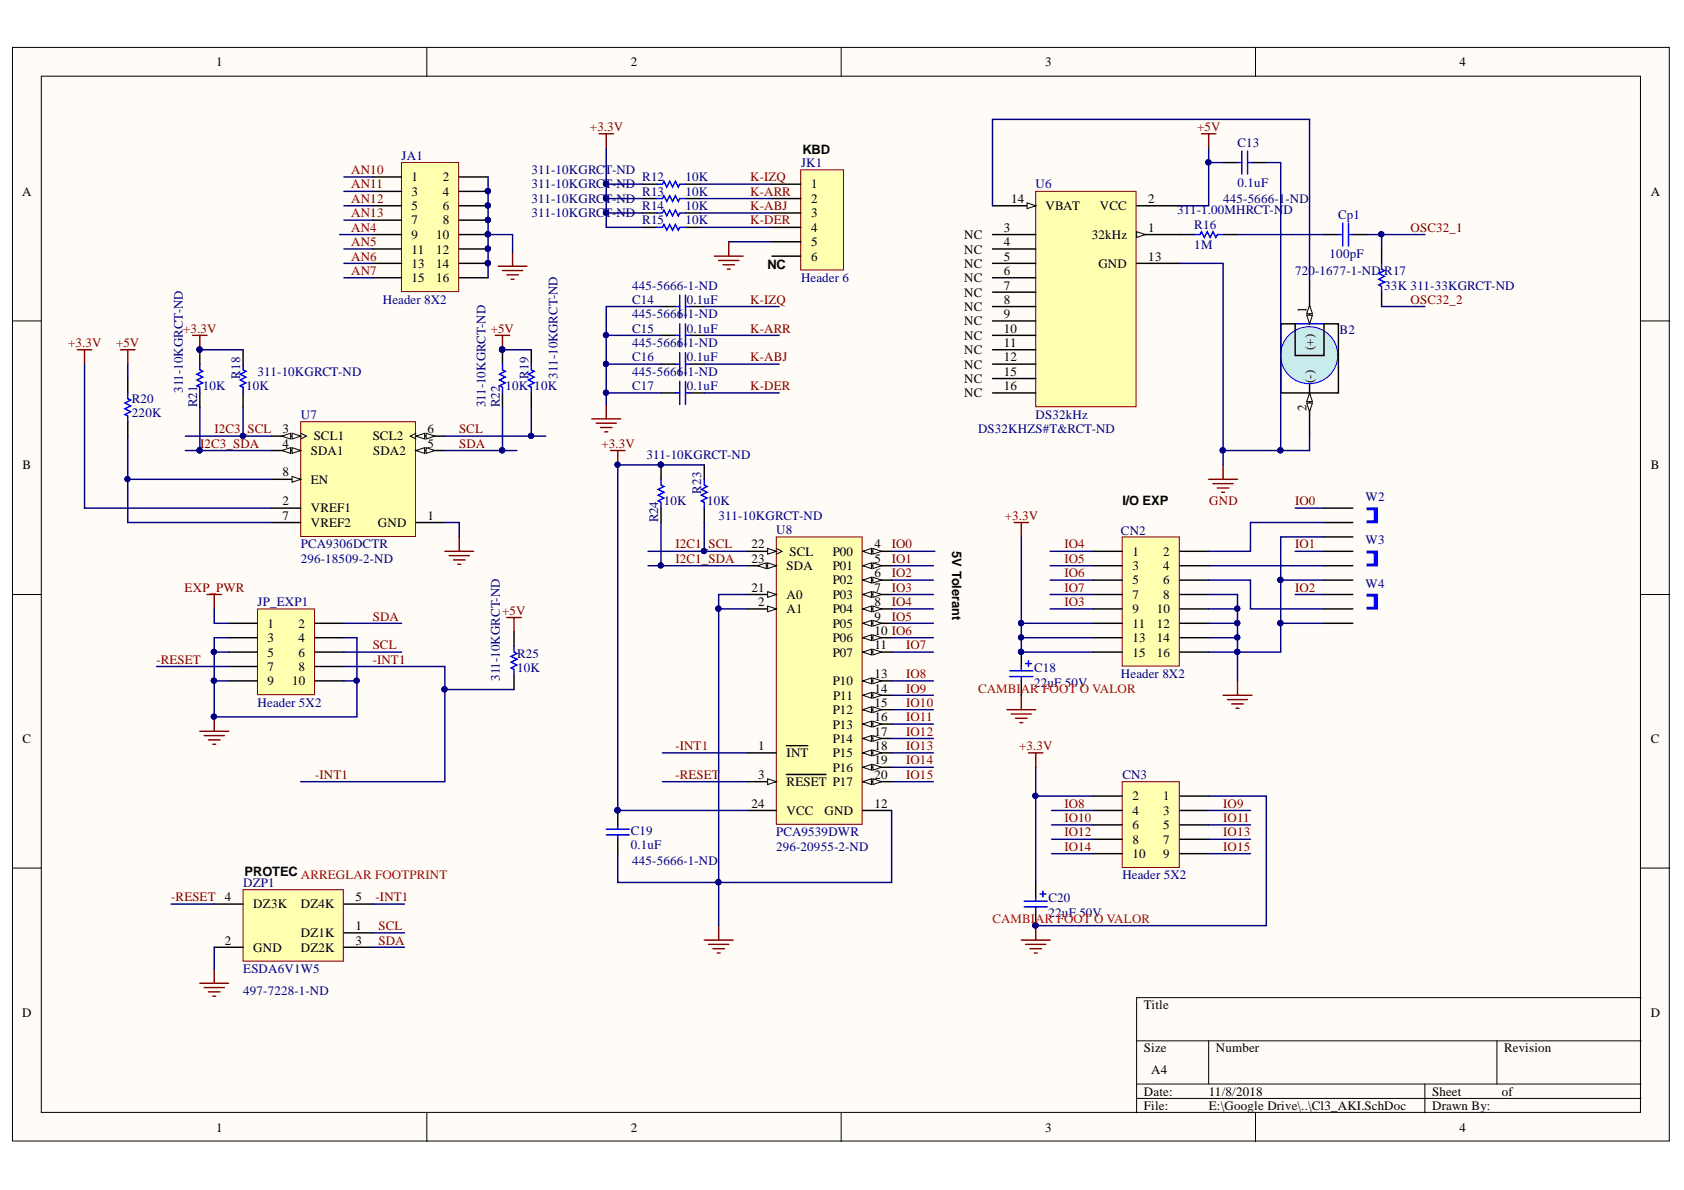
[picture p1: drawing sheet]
<svg xmlns="http://www.w3.org/2000/svg" width="297mm" height="210mm" viewBox="0 0 297 210" stroke-linecap="round" stroke-linejoin="round" font-family="sans-serif">
<defs><g id="words">
<g font-size="2.3">
<text x="38.2" y="11.7">1</text>
<text x="111.3" y="11.7">2</text>
<text x="184.4" y="11.7">3</text>
<text x="257.5" y="11.7">4</text>
<text x="141.5" y="27.1">KBD</text>
<text x="3.9" y="34.5">A</text>
<text x="72.6" y="32">1</text>
<text x="72.6" y="34.5">3</text>
<text x="78.1" y="32">2</text>
<text x="78.1" y="34.5">4</text>
<text x="143.1" y="33.2">1</text>
<text x="143.1" y="35.8">2</text>
<text x="178.3" y="35.8">14</text>
<text x="202.5" y="35.8">2</text>
<text x="291.2" y="34.5">A</text>
<text x="72.6" y="37">5</text>
<text x="72.6" y="39.6">7</text>
<text x="78.1" y="37">6</text>
<text x="78.1" y="39.6">8</text>
<text x="143.1" y="38.3">3</text>
<text x="143.1" y="40.8">4</text>
<text x="177.1" y="40.8">3</text>
<text x="184.4" y="37">VBAT</text>
<text x="194" y="37">VCC</text>
<text x="202.5" y="40.8">1</text>
<text x="72.6" y="42.1">9</text>
<text x="72.6" y="44.7">11</text>
<text x="72.6" y="47.3">13</text>
<text x="76.9" y="42.1">10</text>
<text x="76.9" y="44.7">12</text>
<text x="76.9" y="47.3">14</text>
<text x="135.4" y="47.5">NC</text>
<text x="143.1" y="43.5">5</text>
<text x="143.1" y="46">6</text>
<text x="170.1" y="42.1">NC</text>
<text x="170.1" y="44.7">NC</text>
<text x="170.1" y="47.3">NC</text>
<text x="177.1" y="43.5">4</text>
<text x="177.1" y="46">5</text>
<text x="192.6" y="42.1">32kHz</text>
<text x="193.7" y="47.3">GND</text>
<text x="202.5" y="46">13</text>
<text x="72.6" y="49.8">15</text>
<text x="76.9" y="49.8">16</text>
<text x="170.1" y="49.8">NC</text>
<text x="170.1" y="52.3">NC</text>
<text x="177.1" y="48.5">6</text>
<text x="177.1" y="51.1">7</text>
<text x="177.1" y="53.6">8</text>
<text x="170.1" y="54.9">NC</text>
<text x="170.1" y="57.4">NC</text>
<text x="170.1" y="59.9">NC</text>
<text x="177.1" y="56.1">9</text>
<text x="177.1" y="58.7">10</text>
<text x="230.5" y="55.1" transform="rotate(-90 230.5 55.1)">1</text>
<text x="170.1" y="62.5">NC</text>
<text x="170.1" y="65">NC</text>
<text x="177.1" y="61.2">11</text>
<text x="177.1" y="63.7">12</text>
<text x="231.7" y="61.7" transform="rotate(-90 231.7 61.7)">(+)</text>
<text x="170.1" y="67.6">NC</text>
<text x="170.1" y="70.1">NC</text>
<text x="177.1" y="66.3">15</text>
<text x="177.1" y="68.8">16</text>
<text x="231.7" y="67.6" transform="rotate(-90 231.7 67.6)">(-)</text>
<text x="49.8" y="76.4">3</text>
<text x="55.3" y="77.7">SCL1</text>
<text x="65.7" y="77.7">SCL2</text>
<text x="75.4" y="76.4">6</text>
<text x="230.5" y="72.5" transform="rotate(-90 230.5 72.5)">2</text>
<text x="4" y="82.8">B</text>
<text x="49.8" y="79">4</text>
<text x="54.8" y="80.2">SDA1</text>
<text x="65.8" y="80.2">SDA2</text>
<text x="75.4" y="79">5</text>
<text x="291.2" y="82.8">B</text>
<text x="49.8" y="89.1">2</text>
<text x="49.8" y="84">8</text>
<text x="54.8" y="85.3">EN</text>
<text x="198" y="89.1">I/O EXP</text>
<text x="49.8" y="91.6">7</text>
<text x="54.8" y="90.4">VREF1</text>
<text x="54.8" y="92.9">VREF2</text>
<text x="66.7" y="92.9">GND</text>
<text x="75.4" y="91.6">1</text>
<text x="132.6" y="96.7">22</text>
<text x="132.6" y="99.3">23</text>
<text x="138.8" y="100.5">SDA</text>
<text x="139.3" y="98">SCL</text>
<text x="146.9" y="98">P00</text>
<text x="146.9" y="100.5">P01</text>
<text x="154.2" y="96.7">4</text>
<text x="154.2" y="99.3">5</text>
<text x="154.2" y="101.8">6</text>
<text x="167.9" y="97.2" transform="rotate(90 167.9 97.2)">5V Tolerant</text>
<text x="199.8" y="98">1</text>
<text x="199.8" y="100.5">3</text>
<text x="205.2" y="98">2</text>
<text x="205.2" y="100.5">4</text>
<text x="132.6" y="104.4">21</text>
<text x="133.8" y="106.9">2</text>
<text x="138.8" y="105.7">A0</text>
<text x="146.9" y="103.1">P02</text>
<text x="146.9" y="105.7">P03</text>
<text x="154.2" y="104.4">7</text>
<text x="154.2" y="106.9">8</text>
<text x="199.8" y="103.1">5</text>
<text x="199.8" y="105.7">7</text>
<text x="205.2" y="103.1">6</text>
<text x="205.2" y="105.7">8</text>
<text x="47.2" y="110.7">1</text>
<text x="47.2" y="113.3">3</text>
<text x="52.6" y="110.7">2</text>
<text x="52.6" y="113.3">4</text>
<text x="138.8" y="108.2">A1</text>
<text x="146.9" y="108.2">P04</text>
<text x="146.9" y="110.7">P05</text>
<text x="146.9" y="113.3">P06</text>
<text x="154.2" y="109.5">9</text>
<text x="154.2" y="112">10 IO6</text>
<text x="199.8" y="108.2">9</text>
<text x="199.8" y="110.7">11</text>
<text x="199.8" y="113.3">13</text>
<text x="204.1" y="108.2">10</text>
<text x="204.1" y="110.7">12</text>
<text x="204.1" y="113.3">14</text>
<text x="47.2" y="115.8">5</text>
<text x="47.2" y="118.4">7</text>
<text x="52.6" y="115.8">6</text>
<text x="52.6" y="118.4">8</text>
<text x="146.9" y="115.8">P07</text>
<text x="154.2" y="114.6">11</text>
<text x="154.2" y="119.6">13</text>
<text x="199.8" y="115.8">15</text>
<text x="204.1" y="115.8">16</text>
<text x="47.2" y="120.9">9</text>
<text x="51.5" y="120.9">10</text>
<text x="146.9" y="120.9">P10</text>
<text x="146.9" y="126">P12</text>
<text x="147" y="123.4">P11</text>
<text x="154.2" y="122.2">14</text>
<text x="154.2" y="124.7">15</text>
<text x="4" y="131">C</text>
<text x="146.9" y="128.5">P13</text>
<text x="146.9" y="131">P14</text>
<text x="154.2" y="127.2">16</text>
<text x="154.2" y="129.8">17</text>
<text x="291.2" y="131">C</text>
<text x="133.8" y="132.3">1</text>
<text x="133.8" y="137.4">3</text>
<text x="138.8" y="133.6">INT</text>
<text x="146.9" y="133.6">P15</text>
<text x="146.9" y="136.1">P16</text>
<text x="154.2" y="132.3">18</text>
<text x="154.2" y="134.8">19</text>
<text x="154.2" y="137.4">20</text>
<text x="132.6" y="142.4">24</text>
<text x="138.8" y="138.6">RESET P17</text>
<text x="138.8" y="143.7">VCC</text>
<text x="145.4" y="143.7">GND</text>
<text x="154.2" y="142.4">12</text>
<text x="199.8" y="141.2">2</text>
<text x="199.8" y="143.7">4</text>
<text x="205.2" y="141.2">1</text>
<text x="205.2" y="143.7">3</text>
<text x="199.8" y="146.3">6</text>
<text x="199.8" y="148.8">8</text>
<text x="205.2" y="146.3">5</text>
<text x="205.2" y="148.8">7</text>
<text x="43.1" y="154.5">PROTEC</text>
<text x="199.8" y="151.3">10</text>
<text x="205.2" y="151.3">9</text>
<text x="39.7" y="158.9">4</text>
<text x="44.7" y="160.2">DZ3K</text>
<text x="53" y="160.2">DZ4K</text>
<text x="62.7" y="158.9">5</text>
<text x="39.7" y="166.6">2</text>
<text x="44.7" y="167.9">GND</text>
<text x="53" y="165.4">DZ1K</text>
<text x="53" y="167.9">DZ2K</text>
<text x="62.7" y="164.1">1</text>
<text x="62.7" y="166.6">3</text>
<text x="3.9" y="179.3">D</text>
<text x="201.8" y="178">Title</text>
<text x="291.2" y="179.3">D</text>
<text x="201.8" y="185.6">Size</text>
<text x="214.5" y="185.6">Number</text>
<text x="265.3" y="185.6">Revision</text>
<text x="203.1" y="189.4">A4</text>
<text x="201.8" y="193.3">Date:</text>
<text x="201.8" y="195.8">File:</text>
<text x="213.2" y="193.3">11/8/2018</text>
<text x="213.2" y="195.8">E:\Google Drive\..\Cl3_AKI.SchDoc</text>
<text x="252.6" y="193.3">Sheet</text>
<text x="252.6" y="195.8">Drawn By:</text>
<text x="264.9" y="193.3">of</text>
<text x="38.2" y="199.6">1</text>
<text x="111.3" y="199.6">2</text>
<text x="184.4" y="199.6">3</text>
<text x="257.5" y="199.6">4</text>
</g>
<g font-size="2.3" fill="#800000">
<text x="104.1" y="23.1">+3.3V</text>
<text x="211.2" y="23.1">+5V</text>
<text x="61.9" y="30.7">AN10</text>
<text x="61.9" y="33.2">AN11</text>
<text x="61.9" y="35.8">AN12</text>
<text x="132.3" y="32">K-IZQ</text>
<text x="132.3" y="34.5">K-ARR</text>
<text x="61.9" y="40.8">AN4</text>
<text x="61.9" y="38.3">AN13</text>
<text x="132.3" y="37">K-ABJ</text>
<text x="132.3" y="39.6">K-DER</text>
<text x="248.8" y="40.8">OSC32_1</text>
<text x="61.9" y="43.5">AN5</text>
<text x="61.9" y="46">AN6</text>
<text x="61.9" y="48.5">AN7</text>
<text x="132.3" y="53.6">K-IZQ</text>
<text x="248.8" y="53.6">OSC32_2</text>
<text x="32.3" y="58.7">+3.3V</text>
<text x="86.6" y="58.7">+5V</text>
<text x="132.3" y="58.7">K-ARR</text>
<text x="12" y="61.2">+3.3V</text>
<text x="20.5" y="61.2">+5V</text>
<text x="132.3" y="63.7">K-ABJ</text>
<text x="132.3" y="68.8">K-DER</text>
<text x="37.8" y="76.4">I2C3_SCL</text>
<text x="81" y="76.4">SCL</text>
<text x="35.3" y="79">I2C3_SDA</text>
<text x="81" y="79">SDA</text>
<text x="106.1" y="79">+3.3V</text>
<text x="213.3" y="89.1">GND</text>
<text x="228.4" y="89.1">IO0</text>
<text x="177.2" y="91.6">+3.3V</text>
<text x="119.1" y="96.7">I2C1_SCL</text>
<text x="119.1" y="99.3">I2C1_SDA</text>
<text x="157.3" y="96.7">IO0</text>
<text x="157.3" y="99.3">IO1</text>
<text x="157.3" y="101.8">IO2</text>
<text x="187.7" y="96.7">IO4</text>
<text x="187.7" y="99.3">IO5</text>
<text x="187.7" y="101.8">IO6</text>
<text x="228.4" y="96.7">IO1</text>
<text x="32.6" y="104.4">EXP_PWR</text>
<text x="157.3" y="104.4">IO3</text>
<text x="157.3" y="106.9">IO4</text>
<text x="187.7" y="106.9">IO3</text>
<text x="187.7" y="104.4">IO7</text>
<text x="228.4" y="104.4">IO2</text>
<text x="65.7" y="109.5">SDA</text>
<text x="88.6" y="108.5">+5V</text>
<text x="157.3" y="109.5">IO5</text>
<text x="27.6" y="117.1">-RESET</text>
<text x="65.7" y="114.6">SCL</text>
<text x="65.7" y="117.1">-INT1</text>
<text x="159.8" y="114.6">IO7</text>
<text x="159.8" y="119.6">IO8</text>
<text x="159.8" y="122.2">IO9</text>
<text x="159.8" y="124.7">IO10</text>
<text x="159.8" y="127.2">IO11</text>
<text x="159.8" y="129.8">IO12</text>
<text x="55.6" y="137.4">-INT1</text>
<text x="119.1" y="132.3">-INT1</text>
<text x="119.1" y="137.4">-RESET</text>
<text x="159.8" y="132.3">IO13</text>
<text x="159.8" y="134.8">IO14</text>
<text x="159.8" y="137.4">IO15</text>
<text x="179.8" y="132.3">+3.3V</text>
<text x="187.7" y="142.4">IO8</text>
<text x="215.7" y="142.4">IO9</text>
<text x="187.7" y="145">IO10</text>
<text x="187.7" y="147.5">IO12</text>
<text x="215.7" y="145">IO11</text>
<text x="215.7" y="147.5">IO13</text>
<text x="187.7" y="150.1">IO14</text>
<text x="215.7" y="150.1">IO15</text>
<text x="30.2" y="158.9">-RESET</text>
<text x="66.2" y="158.9">-INT1</text>
<text x="66.8" y="166.6">SDA</text>
<text x="66.8" y="164.1">SCL</text>
</g>
<g font-size="2.3" fill="#000080">
<text x="70.8" y="28.2">JA1</text>
<text x="141.3" y="29.4">JK1</text>
<text x="218.3" y="25.9">C13</text>
<text x="93.7" y="30.7">311-10KGRCT-ND</text>
<text x="93.7" y="33.2">311-10KGRCT-ND</text>
<text x="93.7" y="35.8">311-10KGRCT-ND</text>
<text x="113.3" y="32">R12</text>
<text x="113.3" y="34.5">R13</text>
<text x="120.9" y="32">10K</text>
<text x="120.9" y="34.5">10K</text>
<text x="182.7" y="33.2">U6</text>
<text x="215.7" y="35.8">445-5666-1-ND</text>
<text x="218.3" y="33">0.1uF</text>
<text x="93.7" y="38.3">311-10KGRCT-ND</text>
<text x="113.3" y="37">R14</text>
<text x="113.3" y="39.6">R15</text>
<text x="120.9" y="37">10K</text>
<text x="120.9" y="39.6">10K</text>
<text x="207.6" y="37.8">311-1.00MHRCT-N</text>
<text x="210.7" y="40.3">R16</text>
<text x="226.4" y="37.8">D</text>
<text x="236" y="38.6">Cp1</text>
<text x="210.7" y="44">1M</text>
<text x="234.5" y="45.5">100pF</text>
<text x="67.5" y="53.6">Header 8X2</text>
<text x="111.5" y="51.1">445-5666-1-ND</text>
<text x="111.5" y="53.6">C14</text>
<text x="121.2" y="53.6">0.1uF</text>
<text x="141.3" y="49.8">Header 6</text>
<text x="228.4" y="48.5">720-1677-1-ND R17</text>
<text x="244.2" y="51.1">33K 311-33KGRCT-ND</text>
<text x="111.5" y="56.1">445-5666-1-ND</text>
<text x="111.5" y="58.7">C15</text>
<text x="121.2" y="58.7">0.1uF</text>
<text x="236.3" y="58.9">B2</text>
<text x="111.5" y="61.2">445-5666-1-ND</text>
<text x="111.5" y="63.7">C16</text>
<text x="121.2" y="63.7">0.1uF</text>
<text x="23.3" y="71.1">R20</text>
<text x="32.2" y="69.3" transform="rotate(-90 32.2 69.3)">311-10KGRCT-ND</text>
<text x="34.8" y="71.9" transform="rotate(-90 34.8 71.9)">R21</text>
<text x="35.8" y="68.8">10K</text>
<text x="42.4" y="66.8" transform="rotate(-90 42.4 66.8)">R18</text>
<text x="43.4" y="68.8">10K</text>
<text x="45.4" y="66.3">311-10KGRCT-ND</text>
<text x="85.6" y="71.9" transform="rotate(-90 85.6 71.9)">311-10KGRCT-ND</text>
<text x="88.2" y="71.9" transform="rotate(-90 88.2 71.9)">R22</text>
<text x="89.2" y="68.8">10K 10K</text>
<text x="93.2" y="66.8" transform="rotate(-90 93.2 66.8)">R19</text>
<text x="98.3" y="66.8" transform="rotate(-90 98.3 66.8)">311-10KGRCT-ND</text>
<text x="111.5" y="66.3">445-5666-1-ND</text>
<text x="111.5" y="68.8">C17</text>
<text x="121.2" y="68.8">0.1uF</text>
<text x="23.3" y="73.6">220K</text>
<text x="53" y="73.9">U7</text>
<text x="172.5" y="76.4">DS32KHZS#T&amp;RCT-ND</text>
<text x="182.7" y="73.9">DS32kHz</text>
<text x="114" y="81">311-10KGRCT-ND</text>
<text x="117.1" y="89.1">10K</text>
<text x="123.7" y="87.1" transform="rotate(-90 123.7 87.1)">R23</text>
<text x="124.7" y="89.1">10K</text>
<text x="240.9" y="88.3">W2</text>
<text x="116.1" y="92.2" transform="rotate(-90 116.1 92.2)">R24</text>
<text x="126.7" y="91.6">311-10KGRCT-ND</text>
<text x="136.9" y="94.2">U8</text>
<text x="197.7" y="94.4">CN2</text>
<text x="240.9" y="96">W3</text>
<text x="53" y="99.3">296-18509-2-ND</text>
<text x="53" y="96.7">PCA9306DCTR</text>
<text x="45.4" y="106.9">JP_EXP1</text>
<text x="240.9" y="103.6">W4</text>
<text x="91.2" y="118.6">10K</text>
<text x="91.2" y="116.1">R25</text>
<text x="182.4" y="118.6">C18</text>
<text x="197.7" y="119.6">Header 8X2</text>
<text x="45.4" y="124.7">Header 5X2</text>
<text x="88.2" y="120.1" transform="rotate(-90 88.2 120.1)">311-10KGRCT-ND</text>
<text x="182.4" y="121.1">22uF 50V</text>
<text x="198" y="137.4">CN3</text>
<text x="111.3" y="149.8">0.1uF</text>
<text x="111.3" y="147.3">C19</text>
<text x="136.9" y="147.5">PCA9539DWR</text>
<text x="111.5" y="152.6">445-5666-1-ND</text>
<text x="136.9" y="150.1">296-20955-2-ND</text>
<text x="198" y="155.1">Header 5X2</text>
<text x="42.9" y="156.4">DZP1</text>
<text x="184.9" y="161.7">22uF 50V</text>
<text x="184.9" y="159.2">C20</text>
<text x="42.9" y="171.7">ESDA6V1W5</text>
<text x="42.9" y="175.5">497-7228-1-ND</text>
</g>
<g font-size="2.3" fill="#f00">
<text x="172.5" y="122.2">CAMBIAR FOOT O VALOR</text>
<text x="53" y="155.1">ARREGLAR FOOTPRINT</text>
<text x="175" y="162.7">CAMBIAR FOOT O VALOR</text>
</g>
</g></defs>
<g fill="#fffcf8" stroke="#000" stroke-width=".18">
<path d="M2.2 8.4h292.2v192.9h-292.2z"/>
<path d="M7.3 13.4h282.1v182.8h-282.1z"/>
</g>
<g fill="none" stroke="#000" stroke-width=".18">
<path d="M75.3 8.4v5M148.4 8.4v5M221.5 8.4v5M2.2 56.6h5.1M289.5 56.6h5M2.2 104.9h5.1M289.5 104.9h5M2.2 153.1h5.1M289.5 153.1h5M289.5 176h-89v20.3M75.3 196.3v5.1M148.4 196.3v5.1"/>
<path d="M200.5 183.6h89M200.5 191.2h89M200.5 193.8h89M213.2 183.6v7.6M221.5 196.3v5.1M251.3 191.2v5.1M264 183.6v7.6"/>
</g>
<path d="M70.8 28.7h10.1v22.7h-10.1z" fill="#ffffb0" stroke="#800000" stroke-width=".18"/>
<g fill="none" stroke="#000" stroke-width=".25">
<path d="M65.8 31.2h5M65.8 33.8h5M65.8 36.3h5M65.8 38.8h5M81 31.2h5.1M81 33.8h5.1M81 36.3h5.1M81 38.8h5.1M65.8 41.4h5M65.8 43.9h5M65.8 46.5h5M65.8 49h5"/>
<path d="M81 41.4h5.1M81 43.9h5.1M81 46.5h5.1M81 49h5.1"/>
</g>
<g fill="#000080" stroke="#000080" stroke-width=".18">
<circle cx="86" cy="33.7" r=".46"/>
<circle cx="86" cy="36.2" r=".46"/>
<circle cx="86" cy="38.8" r=".46"/>
<circle cx="86" cy="41.3" r=".46"/>
<circle cx="86" cy="43.9" r=".46"/>
<circle cx="86" cy="46.4" r=".46"/>
</g>
<path d="M87.9 47h5.1M88.6 47.7h3.6M89.4 48.5h2M90.2 49.2h.5M90.4 44.4v2.6" fill="none" stroke="#800000" stroke-width=".25"/>
<path d="M141.2 29.9h7.6v17.7h-7.6z" fill="#ffffb0" stroke="#800000" stroke-width=".18"/>
<g fill="none" stroke="#000" stroke-width=".25">
<path d="M113.3 32.5h2.5M113.3 35h2.5M113.3 37.6h2.5M120.9 32.5h2.6M120.9 35h2.6M120.9 37.6h2.6M136.2 32.5h5.1M136.2 35h5.1M136.2 37.6h5.1M113.3 40.1h2.5M116.6 54.1h2.5M116.6 59.2h2.5"/>
<path d="M120.9 40.1h2.6M121.7 54.1h2.5M121.7 59.2h2.5M136.2 40.1h5.1M136.2 42.6h5.1M136.2 45.2h5.1M116.6 64.2h2.5M116.6 69.3h2.5M121.7 64.2h2.5M121.7 69.3h2.5"/>
</g>
<g fill="none" stroke="#00f" stroke-width=".25">
<path d="M115.8 32.5h1.1l.2-.5 .5 1 .5-1 .5 1 .5-1 .5 1 .3-.5h1M115.8 35h1.1l.2-.5 .5 1 .5-1 .5 1 .5-1 .5 1 .3-.5h1M115.8 37.6h1.1l.2-.5 .5 1 .5-1 .5 1 .5-1 .5 1 .3-.5h1M115.8 40.1h1.1l.2-.5 .5 1 .5-1 .5 1 .5-1 .5 1 .3-.5h1M119.1 54.1h.8M119.1 59.2h.8M119.9 52v4.1M119.9 57.1v4.1M120.9 52v4.1M120.9 57.1v4.1M120.9 54.1h.8M120.9 59.2h.8"/>
<path d="M119.1 64.2h.8M119.1 69.3h.8M119.9 62.2v4.1M119.9 67.3v4M120.9 62.2v4.1M120.9 67.3v4M120.9 64.2h.8M120.9 69.3h.8"/>
</g>
<path d="M105.7 23.6h2.5M106.9 23.6v2.5M126 45.2h5.1M126.8 45.9h3.5M127.5 46.7h2.1M128.3 47.5h.5M128.5 42.6v2.6M104.4 73.9h5.1M105.2 74.6h3.5M105.9 75.4h2.1M106.7 76.2h.5M106.9 71.3v2.6" fill="none" stroke="#800000" stroke-width=".25"/>
<path d="M182.7 33.8h17.7v37.9h-17.7z" fill="#ffffb0" stroke="#800000" stroke-width=".18"/>
<path d="M200.5 41.4h7.6" fill="none" stroke="#000" stroke-width=".25"/>
<path d="M200.5 40.9l1.5 .5-1.5 .5z" fill="#fffcf8"/>
<path d="M200.5 40.9l1.5 .5-1.5 .5z" fill="none" stroke="#000" stroke-width=".18"/>
<path d="M175.1 36.3h7.6M200.5 36.3h7.6M200.5 46.5h7.6" fill="none" stroke="#000" stroke-width=".25"/>
<path d="M181.2 35.8l1.5 .5-1.5 .5z" fill="#fffcf8"/>
<path d="M181.2 35.8l1.5 .5-1.5 .5z" fill="none" stroke="#000" stroke-width=".18"/>
<path d="M175.1 41.4h7.6M175.1 43.9h7.6M175.1 46.5h7.6M175.1 49h7.6M175.1 51.5h7.6M175.1 54.1h7.6M175.1 56.6h7.6M175.1 59.2h7.6M175.1 61.7h7.6M175.1 64.2h7.6M175.1 66.8h7.6M175.1 69.3h7.6" fill="none" stroke="#000" stroke-width=".25"/>
<path d="M228.5 57.1h5" fill="none" stroke="#00f" stroke-width=".25"/>
<circle cx="230.9" cy="62.7" r="5" fill="#c8ebeb" stroke="#00f" stroke-width=".18"/>
<path d="M225.9 57.1h2.6v5.6h5v-5.6h2.6v12.2h-10.2zM231 49.5v7.6M231 67.8v1.5" fill="none" stroke="#000" stroke-width=".25"/>
<path d="M230.5 55.6h1l-.5 1.5z" fill="#fffcf8"/>
<path d="M230.5 55.6h1l-.5 1.5z" fill="none" stroke="#000" stroke-width=".18"/>
<path d="M231 53.8l.5 1.5h-1z" fill="#fffcf8"/>
<path d="M231 53.8l.5 1.5h-1z" fill="none" stroke="#000" stroke-width=".18"/>
<path d="M231 69.3v7.6" fill="none" stroke="#000" stroke-width=".25"/>
<path d="M231 69.3l.5 1.5h-1z" fill="#fffcf8"/>
<path d="M231 69.3l.5 1.5h-1z" fill="none" stroke="#000" stroke-width=".18"/>
<path d="M230.5 71.1h1l-.5 1.5z" fill="#fffcf8"/>
<path d="M230.5 71.1h1l-.5 1.5z" fill="none" stroke="#000" stroke-width=".18"/>
<g fill="none" stroke="#800000" stroke-width=".25">
<path d="M211.9 23.6h2.6M213.2 23.6v2.5M107.7 79.5h2.5M109 79.5v2.5M213.2 84.5h5.1M214 85.3h3.5M214.7 86.1h2.1M215.5 86.8h.5M215.7 82v2.5M124.2 165.8h5.1M125 166.6h3.5M125.7 167.3h2.1"/>
<path d="M126.5 168.1h.5M126.8 163.3v2.5"/>
</g>
<path d="M215.7 28.7h2.6M220.8 28.7h2.6M208.1 41.4h2.6M215.7 41.4h2.6M233.5 41.4h2.6M238.6 41.4h2.6M243.7 43.9v2.6M243.7 51.5v2.6" fill="none" stroke="#000" stroke-width=".25"/>
<path d="M218.3 28.7h.7M219 26.6v4.1M220.1 26.6v4.1M220.1 28.7h.7M236.8 39.3v4.1M237.9 39.3v4.1M210.7 41.4h1l.2-.5 .5 1 .5-1 .6 1 .5-1 .5 1 .2-.5h1M236.1 41.4h.7M237.9 41.4h.7M243.7 46.5v1l.5 .2-1 .5 1 .5-1 .5 1 .6-1 .5 .5 .2v1" fill="none" stroke="#00f" stroke-width=".25"/>
<circle cx="108.9" cy="82" r=".46" fill="#000080" stroke="#000080" stroke-width=".18"/>
<path d="M197.9 94.7h10.1v22.8h-10.1z" fill="#ffffb0" stroke="#800000" stroke-width=".18"/>
<g fill="none" stroke="#000" stroke-width=".25">
<path d="M192.9 97.2h5M192.9 99.8h5M208.1 97.2h5.1M208.1 99.8h5.1M180.1 115v2.6M192.9 102.3h5M192.9 104.9h5M192.9 107.4h5M192.9 109.9h5M192.9 112.5h5M192.9 115h5M208.1 102.3h5.1"/>
<path d="M208.1 104.9h5.1M208.1 107.4h5.1M208.1 109.9h5.1M208.1 112.5h5.1M208.1 115h5.1M180.1 120.1v2.5M109 143v2.5M109 148v2.6"/>
</g>
<path d="M178.9 92.2h2.5M180.1 92.2v2.5M177.6 125.2h5.1M178.4 125.9h3.5M179.1 126.7h2.1M179.9 127.5h.5M180.1 122.6v2.6M215.7 122.6h5.1M216.5 123.4h3.6M217.3 124.2h2M218 124.9h.5M218.3 120.1v2.5" fill="none" stroke="#800000" stroke-width=".25"/>
<g fill="#000080" stroke="#000080" stroke-width=".18">
<circle cx="108.9" cy="142.9" r=".46"/>
<circle cx="180.1" cy="115" r=".46"/>
</g>
<path d="M178.1 118.3h4.1M178.1 119.3h4.1M180.1 117.6v.7M180.1 119.3v.8M180.9 117.1h1M181.4 116.5v1.1M106.9 146.3h4.1M106.9 147.3h4.1M109 145.5v.8M109 147.3v.7" fill="none" stroke="#00f" stroke-width=".25"/>
<path d="M53 74.4h20.3v20.2h-20.3z" fill="#ffffb0" stroke="#800000" stroke-width=".18"/>
<path d="M48 76.9h5M48 89.6h5M73.4 92.2h5.1" fill="none" stroke="#000" stroke-width=".25"/>
<path d="M53 76.4l1.1 .5-1.1 .5" fill="none" stroke="#000" stroke-width=".18"/>
<path d="M51.5 76.4l1.5 .5-1.5 .5z" fill="#fffcf8"/>
<path d="M51.5 76.4l1.5 .5-1.5 .5z" fill="none" stroke="#000" stroke-width=".18"/>
<path d="M49.7 76.9l1.6-.5v1z" fill="#fffcf8"/>
<path d="M49.7 76.9l1.6-.5v1z" fill="none" stroke="#000" stroke-width=".18"/>
<path d="M48 79.5h5" fill="none" stroke="#000" stroke-width=".25"/>
<path d="M51.5 79l1.5 .5-1.5 .5z" fill="#fffcf8"/>
<path d="M51.5 79l1.5 .5-1.5 .5z" fill="none" stroke="#000" stroke-width=".18"/>
<path d="M49.7 79.5l1.6-.5v1z" fill="#fffcf8"/>
<path d="M49.7 79.5l1.6-.5v1z" fill="none" stroke="#000" stroke-width=".18"/>
<path d="M73.4 79.5h5.1" fill="none" stroke="#000" stroke-width=".25"/>
<path d="M73.4 79.5l1.5-.5v1z" fill="#fffcf8"/>
<path d="M73.4 79.5l1.5-.5v1z" fill="none" stroke="#000" stroke-width=".18"/>
<path d="M75.2 79l1.5 .5-1.5 .5z" fill="#fffcf8"/>
<path d="M73.4 76.4l-1 .5 1 .5M75.2 79l1.5 .5-1.5 .5z" fill="none" stroke="#000" stroke-width=".18"/>
<path d="M73.4 76.9h5.1" fill="none" stroke="#000" stroke-width=".25"/>
<path d="M73.4 76.9l1.5-.5v1z" fill="#fffcf8"/>
<path d="M73.4 76.9l1.5-.5v1z" fill="none" stroke="#000" stroke-width=".18"/>
<path d="M75.2 76.4l1.5 .5-1.5 .5z" fill="#fffcf8"/>
<path d="M75.2 76.4l1.5 .5-1.5 .5z" fill="none" stroke="#000" stroke-width=".18"/>
<path d="M48 92.2h5M48 84.5h5" fill="none" stroke="#000" stroke-width=".25"/>
<path d="M51.5 84l1.5 .5-1.5 .6z" fill="#fffcf8"/>
<path d="M51.5 84l1.5 .5-1.5 .6z" fill="none" stroke="#000" stroke-width=".18"/>
<path d="M22.5 66.8v2.5M22.5 74.4v2.5" fill="none" stroke="#000" stroke-width=".25"/>
<path d="M22.5 69.3v1l.5 .3-1 .5 1 .5-1 .5 1 .5-1 .5 .5 .3v1" fill="none" stroke="#00f" stroke-width=".25"/>
<g fill="none" stroke="#800000" stroke-width=".25">
<path d="M13.6 61.7h2.6M14.9 61.7v2.5M21.3 61.7h2.5M22.5 61.7v2.5M78.5 97.2h5M79.2 98h3.6M80 98.8h2M80.8 99.5h.5M81 94.7v2.5M35.2 173.4h5.1M36 174.2h3.6M36.8 175h2"/>
<path d="M37.5 175.7h.5M37.8 170.9v2.5"/>
</g>
<circle cx="35.2" cy="79.4" r=".46" fill="#000080" stroke="#000080" stroke-width=".18"/>
<path d="M42.9 156.9h17.7v12.6h-17.7z" fill="#ffffb0" stroke="#800000" stroke-width=".18"/>
<path d="M37.8 159.5h5.1M60.7 159.5h5.1M37.8 167.1h5.1M60.7 164.5h5.1M60.7 167.1h5.1" fill="none" stroke="#000" stroke-width=".25"/>
<path d="M45.4 107.4h10.1v15.1h-10.1z" fill="#ffffb0" stroke="#800000" stroke-width=".18"/>
<g fill="none" stroke="#000" stroke-width=".25">
<path d="M35.2 61.7v2.5M35.2 69.3v2.5M42.9 61.7v2.5M42.9 69.3v2.5M88.6 61.7v2.5M88.6 69.3v2.5M93.7 61.7v2.5M93.7 69.3v2.5M116.6 82v2.5M116.6 89.6v2.6M124.2 82v2.5M124.2 89.6v2.6"/>
<path d="M233.5 89.6h5.1M233.5 94.7h5.1M40.3 109.9h5.1M40.3 112.5h5.1M40.3 115h5.1M40.3 117.6h5.1M55.6 109.9h5.1M55.6 112.5h5.1M55.6 115h5.1M55.6 117.6h5.1M90.7 111.5v2.5M90.7 119.1v2.5"/>
<path d="M40.3 120.1h5.1M55.6 120.1h5.1"/>
</g>
<path d="M34 59.2h2.5M35.2 59.2v2.5M87.4 59.2h2.5M88.6 59.2v2.5M36.5 104.9h2.6M37.8 104.9v2.5M89.4 108.9h2.5M90.7 108.9v2.6" fill="none" stroke="#800000" stroke-width=".25"/>
<path d="M35.2 64.2v1l.6 .3-1.1 .5 1.1 .5-1.1 .5 1.1 .5-1.1 .5 .5 .3v1M42.9 64.2v1l.5 .3-1 .5 1 .5-1 .5 1 .5-1 .5 .5 .3v1M88.6 64.2v1l.5 .3-1 .5 1 .5-1 .5 1 .5-1 .5 .5 .3v1M93.7 64.2v1l.5 .3-1 .5 1 .5-1 .5 1 .5-1 .5 .5 .3v1M116.6 84.5v1.1l.5 .2-1 .5 1 .5-1 .5 1 .5-1 .6 .5 .2v1M124.2 84.5v1.1l.5 .2-1 .5 1 .5-1 .5 1 .5-1 .6 .5 .2v1M90.7 114v1l.5 .3-1 .5 1 .5-1 .5 1 .5-1 .5 .5 .3v1" fill="none" stroke="#00f" stroke-width=".25"/>
<g fill="#000080" stroke="#000080" stroke-width=".18">
<circle cx="35.2" cy="61.7" r=".46"/>
<circle cx="88.6" cy="61.7" r=".47"/>
<circle cx="116.5" cy="82" r=".46"/>
</g>
<path d="M241.2 89.6h1.7v2.6h-1.7v-.3h1.2v-2h-1.2z" fill-rule="evenodd" fill="#00f"/>
<path d="M241.2 89.6h1.7v2.6h-1.7v-.3h1.2v-2h-1.2z" fill="none" stroke="#00f" stroke-width=".25"/>
<path d="M233.5 92.2h5.1M233.5 97.2h5.1M233.5 102.3h5.1" fill="none" stroke="#000" stroke-width=".25"/>
<path d="M241.2 97.2h1.7v2.6h-1.7v-.3h1.2v-2h-1.2z" fill-rule="evenodd" fill="#00f"/>
<path d="M241.2 97.2h1.7v2.6h-1.7v-.3h1.2v-2h-1.2z" fill="none" stroke="#00f" stroke-width=".25"/>
<path d="M233.5 99.8h5.1M233.5 104.9h5.1M233.5 109.9h5.1" fill="none" stroke="#000" stroke-width=".25"/>
<path d="M241.2 104.9h1.7v2.5h-1.7v-.2h1.2v-2.1h-1.2z" fill-rule="evenodd" fill="#00f"/>
<path d="M241.2 104.9h1.7v2.5h-1.7v-.2h1.2v-2.1h-1.2z" fill="none" stroke="#00f" stroke-width=".25"/>
<path d="M233.5 107.4h5.1" fill="none" stroke="#000" stroke-width=".25"/>
<path d="M35.2 129h5.1M36 129.8h3.6M36.8 130.5h2M37.5 131.3h.5M37.8 126.5v2.5" fill="none" stroke="#800000" stroke-width=".25"/>
<circle cx="37.7" cy="126.4" r=".46" fill="#000080" stroke="#000080" stroke-width=".18"/>
<path d="M136.9 94.7h15.2v50.7h-15.2z" fill="#ffffb0" stroke="#800000" stroke-width=".18"/>
<path d="M131.8 107.4h5.1M131.8 132.8h5.1M138.7 131.5h3.8" fill="none" stroke="#000" stroke-width=".25"/>
<path d="M135.4 106.9l1.5 .5-1.5 .5z" fill="#fffcf8"/>
<path d="M135.4 106.9l1.5 .5-1.5 .5z" fill="none" stroke="#000" stroke-width=".18"/>
<path d="M131.8 137.9h5.1" fill="none" stroke="#000" stroke-width=".25"/>
<path d="M135.4 137.4l1.5 .5-1.5 .5z" fill="#fffcf8"/>
<path d="M135.4 137.4l1.5 .5-1.5 .5z" fill="none" stroke="#000" stroke-width=".18"/>
<path d="M152.2 97.2h5.1M138.7 136.6h7" fill="none" stroke="#000" stroke-width=".25"/>
<path d="M152.2 97.2l1.5-.5v1.1z" fill="#fffcf8"/>
<path d="M152.2 97.2l1.5-.5v1.1z" fill="none" stroke="#000" stroke-width=".18"/>
<path d="M154 96.7l1.5 .5-1.5 .6z" fill="#fffcf8"/>
<path d="M154 96.7l1.5 .5-1.5 .6z" fill="none" stroke="#000" stroke-width=".18"/>
<path d="M152.2 99.8h5.1" fill="none" stroke="#000" stroke-width=".25"/>
<path d="M152.2 99.8l1.5-.5v1z" fill="#fffcf8"/>
<path d="M152.2 99.8l1.5-.5v1z" fill="none" stroke="#000" stroke-width=".18"/>
<path d="M154 99.3l1.5 .5-1.5 .5z" fill="#fffcf8"/>
<path d="M154 99.3l1.5 .5-1.5 .5z" fill="none" stroke="#000" stroke-width=".18"/>
<path d="M152.2 102.3h5.1" fill="none" stroke="#000" stroke-width=".25"/>
<path d="M152.2 102.3l1.5-.5v1z" fill="#fffcf8"/>
<path d="M152.2 102.3l1.5-.5v1z" fill="none" stroke="#000" stroke-width=".18"/>
<path d="M154 101.8l1.5 .5-1.5 .5z" fill="#fffcf8"/>
<path d="M154 101.8l1.5 .5-1.5 .5z" fill="none" stroke="#000" stroke-width=".18"/>
<path d="M152.2 104.9h5.1" fill="none" stroke="#000" stroke-width=".25"/>
<path d="M152.2 104.9l1.5-.5v1z" fill="#fffcf8"/>
<path d="M152.2 104.9l1.5-.5v1z" fill="none" stroke="#000" stroke-width=".18"/>
<path d="M154 104.4l1.5 .5-1.5 .5z" fill="#fffcf8"/>
<path d="M154 104.4l1.5 .5-1.5 .5z" fill="none" stroke="#000" stroke-width=".18"/>
<path d="M152.2 107.4h5.1" fill="none" stroke="#000" stroke-width=".25"/>
<path d="M152.2 107.4l1.5-.5v1z" fill="#fffcf8"/>
<path d="M152.2 107.4l1.5-.5v1z" fill="none" stroke="#000" stroke-width=".18"/>
<path d="M154 106.9l1.5 .5-1.5 .5z" fill="#fffcf8"/>
<path d="M154 106.9l1.5 .5-1.5 .5z" fill="none" stroke="#000" stroke-width=".18"/>
<path d="M152.2 109.9h5.1" fill="none" stroke="#000" stroke-width=".25"/>
<path d="M152.2 109.9l1.5-.5v1.1z" fill="#fffcf8"/>
<path d="M152.2 109.9l1.5-.5v1.1z" fill="none" stroke="#000" stroke-width=".18"/>
<path d="M154 109.4l1.5 .5-1.5 .6z" fill="#fffcf8"/>
<path d="M154 109.4l1.5 .5-1.5 .6z" fill="none" stroke="#000" stroke-width=".18"/>
<path d="M152.2 112.5h5.1" fill="none" stroke="#000" stroke-width=".25"/>
<path d="M152.2 112.5l1.5-.5v1z" fill="#fffcf8"/>
<path d="M152.2 112.5l1.5-.5v1z" fill="none" stroke="#000" stroke-width=".18"/>
<path d="M154 112l1.5 .5-1.5 .5z" fill="#fffcf8"/>
<path d="M154 112l1.5 .5-1.5 .5z" fill="none" stroke="#000" stroke-width=".18"/>
<path d="M152.2 115h5.1" fill="none" stroke="#000" stroke-width=".25"/>
<path d="M152.2 115l1.5-.5v1z" fill="#fffcf8"/>
<path d="M152.2 115l1.5-.5v1z" fill="none" stroke="#000" stroke-width=".18"/>
<path d="M154 114.5l1.5 .5-1.5 .5z" fill="#fffcf8"/>
<path d="M154 114.5l1.5 .5-1.5 .5z" fill="none" stroke="#000" stroke-width=".18"/>
<path d="M152.2 120.1h5.1M152.2 143h5.1" fill="none" stroke="#000" stroke-width=".25"/>
<path d="M152.2 120.1l1.5-.5v1z" fill="#fffcf8"/>
<path d="M152.2 120.1l1.5-.5v1z" fill="none" stroke="#000" stroke-width=".18"/>
<path d="M154 119.6l1.5 .5-1.5 .5z" fill="#fffcf8"/>
<path d="M154 119.6l1.5 .5-1.5 .5z" fill="none" stroke="#000" stroke-width=".18"/>
<path d="M152.2 122.6h5.1" fill="none" stroke="#000" stroke-width=".25"/>
<path d="M152.2 122.6l1.5-.5v1z" fill="#fffcf8"/>
<path d="M152.2 122.6l1.5-.5v1z" fill="none" stroke="#000" stroke-width=".18"/>
<path d="M154 122.1l1.5 .5-1.5 .5z" fill="#fffcf8"/>
<path d="M154 122.1l1.5 .5-1.5 .5z" fill="none" stroke="#000" stroke-width=".18"/>
<path d="M152.2 125.2h5.1" fill="none" stroke="#000" stroke-width=".25"/>
<path d="M152.2 125.2l1.5-.5v1z" fill="#fffcf8"/>
<path d="M152.2 125.2l1.5-.5v1z" fill="none" stroke="#000" stroke-width=".18"/>
<path d="M154 124.7l1.5 .5-1.5 .5z" fill="#fffcf8"/>
<path d="M154 124.7l1.5 .5-1.5 .5z" fill="none" stroke="#000" stroke-width=".18"/>
<path d="M152.2 127.7h5.1" fill="none" stroke="#000" stroke-width=".25"/>
<path d="M152.2 127.7l1.5-.5v1z" fill="#fffcf8"/>
<path d="M152.2 127.7l1.5-.5v1z" fill="none" stroke="#000" stroke-width=".18"/>
<path d="M154 127.2l1.5 .5-1.5 .5z" fill="#fffcf8"/>
<path d="M154 127.2l1.5 .5-1.5 .5z" fill="none" stroke="#000" stroke-width=".18"/>
<path d="M152.2 130.3h5.1" fill="none" stroke="#000" stroke-width=".25"/>
<path d="M152.2 130.3l1.5-.5v1z" fill="#fffcf8"/>
<path d="M152.2 130.3l1.5-.5v1z" fill="none" stroke="#000" stroke-width=".18"/>
<path d="M154 129.8l1.5 .5-1.5 .5z" fill="#fffcf8"/>
<path d="M154 129.8l1.5 .5-1.5 .5z" fill="none" stroke="#000" stroke-width=".18"/>
<path d="M152.2 132.8h5.1" fill="none" stroke="#000" stroke-width=".25"/>
<path d="M152.2 132.8l1.5-.5v1z" fill="#fffcf8"/>
<path d="M152.2 132.8l1.5-.5v1z" fill="none" stroke="#000" stroke-width=".18"/>
<path d="M154 132.3l1.5 .5-1.5 .5z" fill="#fffcf8"/>
<path d="M154 132.3l1.5 .5-1.5 .5z" fill="none" stroke="#000" stroke-width=".18"/>
<path d="M152.2 135.3h5.1" fill="none" stroke="#000" stroke-width=".25"/>
<path d="M152.2 135.3l1.5-.5v1z" fill="#fffcf8"/>
<path d="M152.2 135.3l1.5-.5v1z" fill="none" stroke="#000" stroke-width=".18"/>
<path d="M154 134.8l1.5 .5-1.5 .5z" fill="#fffcf8"/>
<path d="M154 134.8l1.5 .5-1.5 .5z" fill="none" stroke="#000" stroke-width=".18"/>
<path d="M152.2 137.9h5.1" fill="none" stroke="#000" stroke-width=".25"/>
<path d="M152.2 137.9l1.5-.5v1z" fill="#fffcf8"/>
<path d="M152.2 137.9l1.5-.5v1z" fill="none" stroke="#000" stroke-width=".18"/>
<path d="M154 137.4l1.5 .5-1.5 .5z" fill="#fffcf8"/>
<path d="M154 137.4l1.5 .5-1.5 .5z" fill="none" stroke="#000" stroke-width=".18"/>
<path d="M131.8 104.9h5.1" fill="none" stroke="#000" stroke-width=".25"/>
<path d="M135.4 104.4l1.5 .5-1.5 .5z" fill="#fffcf8"/>
<path d="M136.9 96.7l1.1 .5-1.1 .6M135.4 104.4l1.5 .5-1.5 .5z" fill="none" stroke="#000" stroke-width=".18"/>
<path d="M131.8 97.2h5.1" fill="none" stroke="#000" stroke-width=".25"/>
<path d="M135.4 96.7l1.5 .5-1.5 .6z" fill="#fffcf8"/>
<path d="M135.4 96.7l1.5 .5-1.5 .6z" fill="none" stroke="#000" stroke-width=".18"/>
<path d="M131.8 99.8h5.1" fill="none" stroke="#000" stroke-width=".25"/>
<path d="M135.4 99.3l1.5 .5-1.5 .5z" fill="#fffcf8"/>
<path d="M135.4 99.3l1.5 .5-1.5 .5z" fill="none" stroke="#000" stroke-width=".18"/>
<path d="M133.6 99.8l1.6-.5v1z" fill="#fffcf8"/>
<path d="M133.6 99.8l1.6-.5v1z" fill="none" stroke="#000" stroke-width=".18"/>
<path d="M131.8 143h5.1" fill="none" stroke="#000" stroke-width=".25"/>
<path d="M197.9 137.9h10.1v15.1h-10.1z" fill="#ffffb0" stroke="#800000" stroke-width=".18"/>
<path d="M182.7 155.7v2.5M192.9 140.4h5M192.9 143h5M192.9 145.5h5M192.9 148h5M192.9 150.6h5M208.1 140.4h5.1M208.1 143h5.1M208.1 145.5h5.1M208.1 148h5.1M208.1 150.6h5.1M182.7 160.7v2.6" fill="none" stroke="#000" stroke-width=".25"/>
<path d="M181.4 132.8h2.6M182.7 132.8v2.5M180.1 165.8h5.1M180.9 166.6h3.6M181.7 167.3h2M182.4 168.1h.5M182.7 163.3v2.5" fill="none" stroke="#800000" stroke-width=".25"/>
<g fill="#000080" stroke="#000080" stroke-width=".18">
<circle cx="182.6" cy="163.2" r=".46"/>
<circle cx="86" cy="33.7" r=".46"/>
<circle cx="86" cy="36.2" r=".46"/>
<circle cx="86" cy="38.8" r=".46"/>
<circle cx="86" cy="41.3" r=".46"/>
<circle cx="86" cy="43.9" r=".46"/>
<circle cx="86" cy="46.4" r=".46"/>
<circle cx="106.9" cy="32.4" r=".46"/>
<circle cx="106.9" cy="35" r=".46"/>
<circle cx="106.9" cy="37.5" r=".46"/>
<circle cx="106.9" cy="59.1" r=".46"/>
<circle cx="106.9" cy="64.2" r=".46"/>
<circle cx="106.9" cy="69.3" r=".46"/>
<circle cx="215.7" cy="79.4" r=".47"/>
<circle cx="225.8" cy="79.4" r=".47"/>
<circle cx="213.1" cy="28.6" r=".46"/>
<circle cx="243.6" cy="41.3" r=".46"/>
<circle cx="126.7" cy="107.4" r=".46"/>
<circle cx="126.7" cy="155.6" r=".46"/>
<circle cx="218.2" cy="107.4" r=".46"/>
<circle cx="180.1" cy="115" r=".46"/>
<circle cx="180.1" cy="112.4" r=".46"/>
<circle cx="180.1" cy="109.9" r=".46"/>
<circle cx="218.2" cy="109.9" r=".46"/>
<circle cx="218.2" cy="112.4" r=".46"/>
<circle cx="218.2" cy="115" r=".46"/>
<circle cx="22.5" cy="84.5" r=".46"/>
<circle cx="42.8" cy="76.9" r=".46"/>
<circle cx="88.6" cy="79.4" r=".47"/>
<circle cx="93.7" cy="76.9" r=".46"/>
<circle cx="37.7" cy="120.1" r=".46"/>
<circle cx="37.7" cy="126.4" r=".46"/>
<circle cx="62.9" cy="120.1" r=".46"/>
<circle cx="37.7" cy="115" r=".46"/>
<circle cx="78.4" cy="121.6" r=".47"/>
<circle cx="35.2" cy="61.7" r=".46"/>
<circle cx="88.6" cy="61.7" r=".47"/>
<circle cx="35.2" cy="79.4" r=".46"/>
<circle cx="108.9" cy="142.9" r=".46"/>
<circle cx="116.5" cy="82" r=".46"/>
<circle cx="108.9" cy="82" r=".46"/>
<circle cx="124.2" cy="97.2" r=".46"/>
<circle cx="116.5" cy="99.7" r=".46"/>
<circle cx="225.8" cy="102.3" r=".47"/>
<circle cx="225.8" cy="109.9" r=".47"/>
<circle cx="182.6" cy="140.4" r=".46"/>
</g>
<path d="M180.7 159h4M180.7 160h4M182.7 158.2v.8M182.7 160v.7M183.5 157.7h1M184 157.2v1" fill="none" stroke="#00f" stroke-width=".25"/>
<g fill="none" stroke="#000080" stroke-width=".25">
<path d="M60.7 31.2h5.1M60.7 33.8h5.1M60.7 36.3h5.1M60.7 38.8h5.1M86.1 31.2v17.8M106.9 35h6.4M106.9 37.6h6.4M106.9 26.1v6.4M113.3 32.5h-6.4v7.6h6.4M123.5 35h12.7M123.5 37.6h12.7M123.5 32.5h12.7"/>
<path d="M175.1 36.3v-15.2h55.9v28.4M213.2 26.1v10.2h-5.1M213.2 28.7h2.5M223.4 28.7h2.5v50.8M59.9 41.4h5.9M60.7 43.9h5.1M60.7 46.5h5.1M60.7 49h5.1M86.1 41.4h4.3v3M106.9 59.2h9.7M116.6 54.1h-9.7v17.2M123.5 40.1h12.7"/>
<path d="M124.2 54.1h13.2M124.2 59.2h13.2M128.5 42.6h7.7M208.1 46.5h7.6v35.5M218.3 41.4h15.2M241.2 41.4h2.5v2.5M243.7 54.1h7.6M243.7 41.4h7.6M14.9 64.2v25.4h33.1M22.5 76.9v15.3h25.5M22.5 64.2v2.6M32.7 76.9h15.3"/>
<path d="M32.7 79.5h15.3M35.2 61.7h7.7M35.2 71.8v7.7M42.9 71.8v5.1M78.5 79.5h12.7M78.5 76.9h17.8M88.6 61.7h5.1M88.6 71.8v7.7M93.7 71.8v5.1M106.9 64.2h9.7M106.9 69.3h9.7M124.2 64.2h13.2"/>
<path d="M124.2 69.3h13.2M231 76.9v2.6h-15.3M22.5 84.5h25.5M78.5 92.2h2.5v2.5M114.3 99.8h17.5M114.3 97.2h17.5M116.6 92.2v7.6M124.2 82h-15.2v61h22.8M124.2 92.2v5M157.3 97.2h7.6M157.3 99.8h7.3M180.1 94.7v20.3h12.8"/>
<path d="M185.2 97.2h7.7M185.2 99.8h7.7M213.2 99.8h20.3M228.5 97.2h5M228.5 89.6h5M233.5 92.2h-12.9v5h-7.4M233.5 94.7h-7.6v20.3h-12.7M27.6 117.6h12.7M37.8 107.4v2.5h2.5M37.8 115h2.5M40.3 112.5h-2.5v7.6M60.7 112.5h2.3v7.6"/>
<path d="M60.7 117.6h17.8v20.3h-25.5M60.7 109.9h10.1M60.7 115h10.1M126.8 107.4v55.9M126.8 107.4h5M131.8 104.9h-5v2.5M157.3 102.3h7.3M157.3 104.9h7.3M157.3 107.4h7.3M157.3 109.9h7.3M157.3 112.5h7.3M157.3 115h7.3"/>
<path d="M180.1 109.9h12.8M180.1 112.5h12.8M185.2 102.3h7.7M185.2 104.9h7.7M185.2 107.4h7.7M213.2 104.9h5.1v2.5M213.2 107.4h5.1v12.7M213.2 102.3h7.4v5.1h12.9M213.2 109.9h5.1M213.2 112.5h5.1M225.9 102.3h7.6M225.9 109.9h7.6"/>
<path d="M228.5 104.9h5M40.3 120.1h-2.5v6.4h25.2v-6.4h-2.3M78.5 121.6h12.2M116.9 132.8h14.9M116.9 137.9h14.9M157.3 132.8h7.3M157.3 137.9h7.3M157.3 120.1h7.3M157.3 122.6h7.3M157.3 125.2h7.3M157.3 127.7h7.3M157.3 130.3h7.3"/>
<path d="M157.3 135.3h7.3M182.7 135.3v5.1M30.2 159.5h7.6M65.8 159.5h5.5M157.3 143v12.7h-48.3v-5.1M185.5 143h7.4M185.5 145.5h7.4M185.5 148h7.4M185.5 150.6h7.4M192.9 140.4h-10.2v15.3M213.2 140.4h10.2v22.9h-40.7M213.2 143h7.4"/>
<path d="M213.2 145.5h7.4M213.2 148h7.4M213.2 150.6h7.4M37.8 167.1v3.8M65.8 164.5h5.5M65.8 167.1h5.5"/>
</g>
<use href="#words"/>
</svg>
